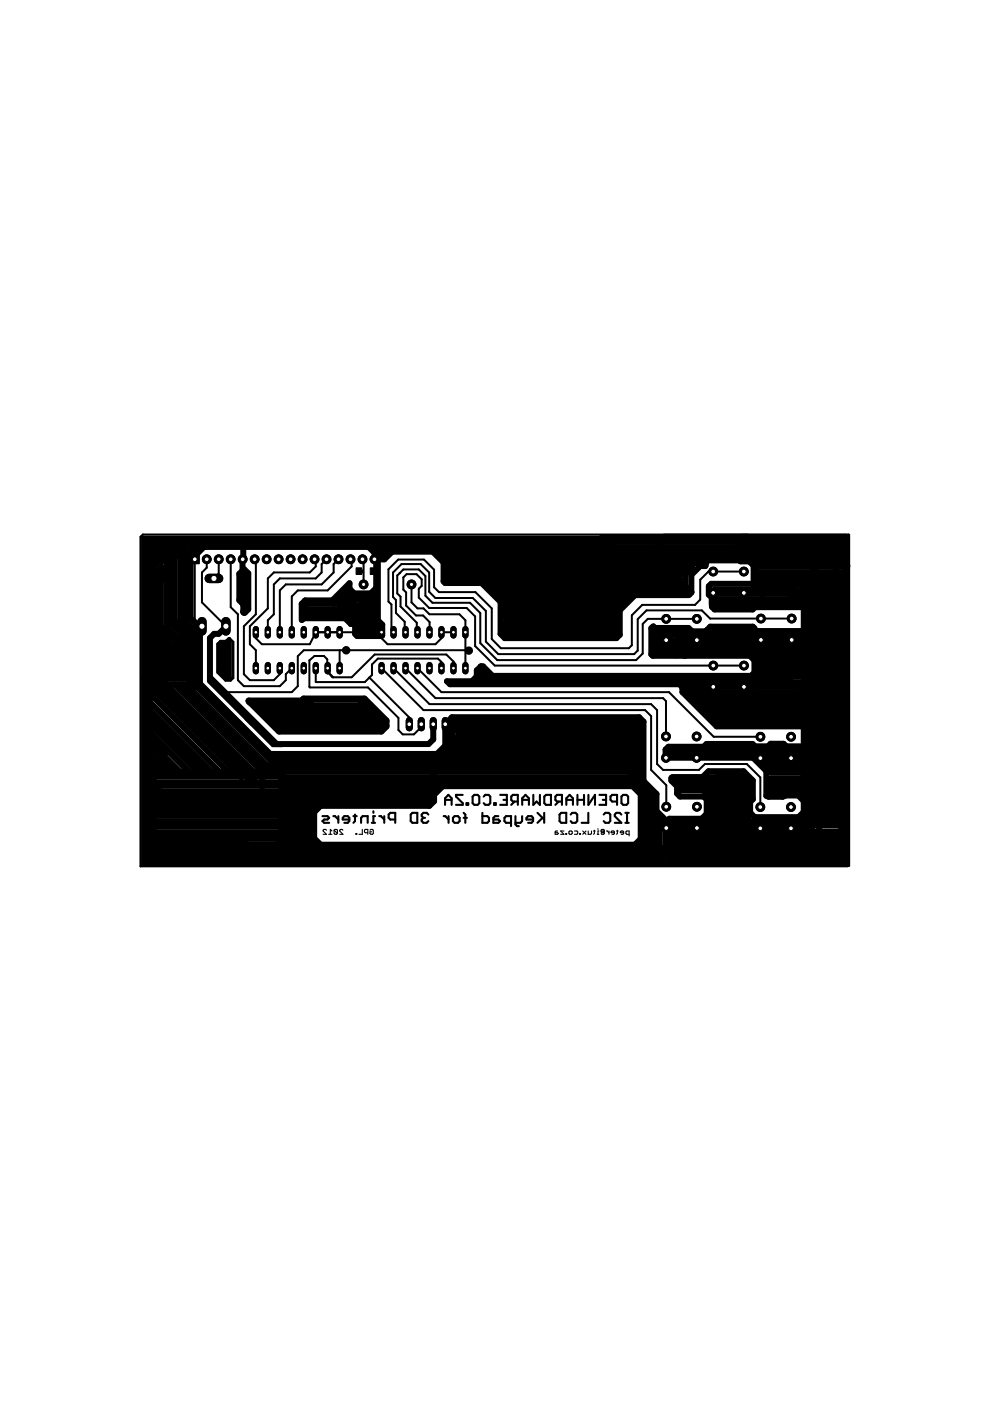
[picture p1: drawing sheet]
<svg xmlns="http://www.w3.org/2000/svg" width="210mm" height="297mm" viewBox="0 0 210 297" stroke-linecap="round" stroke-linejoin="round" font-family="sans-serif">
<g fill="none" stroke="#000" stroke-width=".44">
<path d="M68.4 173h1l.4 .4-.4 .4h-.7l-.3 .3 .3 .4h1.1M70.7 173h.3l.7 .8M71.7 173v1.5M74.1 173.8h-1.4v-.4l.3-.4h.7l.4 .4v.7l-.4 .4h-.7M74.9 173h.7M75.3 172.7v1.4l-.4 .4M76.6 174.5v-1.1l.3-.4h1.1v1.5M78.8 174.5h.7M79.2 172v.3M79.5 173h-.3v1.5M80.4 173h.4l.7 .8M81.5 173v1.5"/>
<path d="M83.8 173.8h-1l-.4-.4v-.7l.4-.4h1v2.2M87.1 172.7l.3-.4h1.1v2.2h-1.1l-.3-.4zM89.8 173.4l-.4 .4v.3l.4 .4h.7l.3-.4M89.8 173.4h.3M90.8 172.7l-.3-.4h-.7l-.4 .4v.3l.4 .4M94.1 173h.3l.7 .8M94.4 169.6h1.4M94.4 170.6v-1.4l.7-.7 .7 .7v1.4M95.1 173v1.5M96 173.4l.4-.4h.7l.4 .4v.7l-.4 .4h-.7l-.4-.4zM98.1 168.5h-1.4v.4l1.4 1.4v.3h-1.4M98.3 172.3l.4 .4v1.8"/>
<path d="M98.3 173.4h.7M98.9 170.3h.4v.3h-.4zM100.6 168.5h.7l.3 .4v1.4l-.3 .3h-.7l-.4-.3v-1.4zM102.3 172.3v2.2h1l.4-.4v-.7l-.4-.4h-1M102.6 168.9l.3-.4h.7l.3 .4v1.4l-.3 .3h-.7l-.3-.3M104.8 170.3h.3v.3h-.3zM105.7 173h-.7l-.4 .4v1.1h1.1l.3-.4-.3-.3h-1.1M106 168.5h1.5v2.1h-1.5M106.7 169.6h.8M108.4 174.5h-1.1l-.3-.4v-.7l.3-.4h1.1v2.2M109.1 169.9l-.7 .7M109.3 173v1.8l.3 .4h.4"/>
<path d="M109.8 169.9h-1.1l-.3-.3v-.7l.3-.4h1.1v2.1M110.7 173v1.1l-.4 .4h-1M110.7 169.6h1.4M110.7 170.6v-1.4l.7-.7 .7 .7v1.4M113 173.8h-1.4v-.4l.4-.4h.7l.3 .4v.7l-.3 .4h-.7M113.1 168.5v2.1l.7-.7 .7 .7v-2.1M114 172.3l1.4 1.5M115 173.4l-1 1.1M115.4 172.3v2.2M115.8 168.5h1v2.1h-1l-.4-.3v-1.4zM118.4 169.9l-.6 .7M119 172.3h1.1v2.2h-1.1l-.4-.4v-1.4z"/>
<path d="M119.1 169.9h-1l-.3-.3v-.7l.3-.4h1v2.1M120.1 169.6h1.4M120.1 170.6v-1.4l.7-.7 .7 .7v1.4M121 172.7l.3-.4h.7l.4 .4v1.4l-.4 .4h-.7l-.3-.4M122.4 169.6h1.4M122.4 168.5v2.1M123.8 168.5v2.1M124.7 172.3v2.2h-1.4M124.8 168.5v2.1l1.4-2.1v2.1M127.1 168.5h1.4v2.1h-1.4M127.8 169.6h.7M128 172.7l.4-.4h.7l.3 .4v1.4l-.3 .4h-.7l-.4-.4"/>
<path d="M130.8 169.9h-1l-.4-.3v-.7l.4-.4h1v2.1M131.7 172.7l-.3-.4h-.7l-.4 .4v.3l1.4 1.5h-1.4M132.1 168.5h.7l.4 .4v1.4l-.4 .3h-.7l-.3-.3v-1.4zM132.6 174.5h.7M132.6 172.3h.7M132.9 172.3v2.2"/>
</g>
<g fill="none" stroke="#000" stroke-width=".23">
<path d="M69.2 176l-.2-.1h-.3l-.2 .1v.2l.7 .7h-.7M69.7 176.9h.7M70.4 176.2l-.4-.3v1M70.8 176v.7l.2 .2h.4l.1-.2M70.8 176l.6-.1 .1 .1v.7M70.8 176l.7 .7M72.7 176l-.2-.1h-.3l-.2 .1 .7 .9h-.7M75.5 176.7h.1v.2h-.1zM76.8 175.9v1h-.7M78 176.6h-.6l-.1-.2v-.4l.1-.1h.6v1M78.4 176l.2-.1h.4l.1 .1v.7l-.1 .2h-.4l-.2-.2v-.3h.4M118.2 176.2h-.3l-.2 .2v.5h.5l.2-.2-.2-.1h-.5"/>
<path d="M119.6 176.2h-.7l.7 .7h-.7M120 176.7h.1v.2h-.1zM120.8 176.2l.5 .2v.3l-.2 .2h-.3l-.2-.2v-.3zM121.8 176.2h.5l.2 .2v.3l-.2 .2h-.5M122.9 176.7h.2v.2h-.2zM123.5 176.2l.7 .7M124.2 176.2l-.7 .7M124.7 176.2v.7h.5l.2-.2v-.5M125.8 176.2h.4M126 176v.7l-.2 .2M126.6 176.9h.4M126.8 175.7v.2"/>
<path d="M127 176.2h-.2v.7M127.6 176.2h.4v.4h-.4zM127.6 176.6l-.2-.6 .2-.1h.4l.1 .1v.7l-.1 .2h-.4l-.2-.2M128.6 176.2l.5 .4M129.1 176.2v.7M130.3 176.6h-.7l.2-.4h.3l.2 .2v.3l-.2 .2h-.3M130.7 176.2h.4M130.9 176v.7l-.2 .2M132.2 176.6h-.7l.2-.4h.4l.1 .2v.3l-.1 .2h-.4M133.4 176.9h-.5l-.2-.2v-.3l.2-.2h.5v1"/>
</g>
<g fill="none" stroke="#000" stroke-width=".42">
<path d="M33.9 116.3l-2.5 2.5M39 116.3l2.3 2.3M41.3 118.6v12.7l1.5 1.5v12.7l10.2 10.1v.5M42.8 116.3l-1.2 1.3v.7l-.3 .3M43.8 118.6v1.8l-1 1v6.3l5.1 5.1M46.4 118.6v3l-1 1M48.9 118.6v10.1l1.5 1.5v14l1.3 1.3h7.6l1.3-1.3v-1.3l1.3-1.2M51.7 116.3l-.2 1v1.3M54 118.6l.3 .2v11.4l-2.6 2.6v10.1l1.3 1.3h5.1l1.2-1.3v-1.2M66.7 118.6l.3 .2v1.3l-1.3 1.3h-7.6l-1.3 1.2v6.4l-3.8 3.8v3.8l1.3 1.3v3.8M69.2 118.6l-1 1v1.8l-1.2 1.2h-7.7l-1.2 1.3v6.3l-1.3 1.3v2.5M71.8 118.6l-1.1 1v1.8l-2.5 2.5h-7.6l-1.3 1.3v8.8"/>
<path d="M74.3 118.6l.2 .2v1.3l-5 5.1h-6.4l-1.2 1.2v7.6M76.9 118.6l.2 .2v5.1M78.4 116.3l1 1.2v15.2l1.5 1.3M34.5 122.8v12.1l.4 .4M34.6 123.2l.6 .5v16.1M46.1 136.5v6.1l1.7 1.7h1.1l.6-.5v-7.7l-.8-.8-.5 .6h-1.5l-.6 .6v5.8l1.8 1.8h.9l.5-.4v-7.8l-.7-.6h-.1l-.5 .5h.7l.2 .1v7.8l-.2 .2h-.8l-1.6-1.6v-5.7l.4-.5 1.9-.1v7.4l-.2 .3h-.3l-1.5-1.5v-5.5l.4-.3h1.3v7.1l-1.4-1.5v-5.3l1.2-.1 .1 6.5-.2 .1-.1-6.5-.1 6-.2 .2v-6l-.1-.1v5.3l-.3 .3v-5.7h-.2l-.1 4.6 .5 .5M48 132.9l-1.4 1.4h-1.2l-.9 .9v9.1l2.5 2.4h14.9l1.2-1.2v-6.4l1.3-1.2h34.3M54.3 134v1.3l1.2 1.3h10.2l1.3-2.6h13.9M72 137.9v3.8M73 138l.3 .3 .4-.2M73.7 137.5l-.6 .1M76.8 121v.1"/>
<path d="M77 121.1l-.1-.1h-.9l.1 .4h.9M78.9 121.1h.5M79.4 121.1h.1M80.9 134v1.3l1.3 1.3h10.1l1.3-1.3v-1.3h2.5M84.7 121.5l.8-.8h3.3l1.4 1.4v4.2l1.5 1.5h8l2.1 2.2v6.4l3.6 3.6h29.5l1.4-1.4v-6.3l1.1-1.1h10.3l-.3-.3M84.7 121.5h.1M84.7 121.5l-.5 .5v3.8l.7 .7v2.1l3.5 3.4v1.9l.1 .1M87.2 123.9v3.8l1.3 1.3h1.3l1.3 1.2h6.3l1.3 1.3v10.2M91.2 133.9l-.1-2-1.4-1.4h-1.5l-2.1-2.1v-2.8l-.6-.6v-2.6l.7-.7h2.1l1.1 1.1v1.4l-.6 .6v1.9l2.2 2.2h8l1.7 1.8v6.3l4.2 4.1h52.8M98.9 137.8l.4-.2h.3l.1 .5a.45 .45 0 0 1-.7-.1l.1-.1M99.1 137.9h.1M99.4 137.8h.1"/>
<path d="M99.4 137.8l-.3 .1M151.2 125.7h20.4l.7 .7v49.5h-30.7M157.1 121.4l-.2-.2h-6.7l-1.7 1.7v4.2l-1.1 1.1h-11.2l-2.2 2.3v6.3l-.7 .6h-27.1l-1.9-1.9v-6.5l-3.5-3.5h-7.7l-1.1-1v-3.7l-2.1-2.2h-5.5l-2 2.1v6.9l.6 .6v5.4l.4 .4M167.9 131.1h-17.3l-1.8-1.7h-11.7l-1.9 1.9v6.6l-.7 .8h-28.9l-2.6-2.7v-6.5l-2.8-2.7h-7.9l-1.3-1.3v-4.1l-1.8-1.8h-4.1l-1.8 1.8v5.2l.6 .6v2.8l1.9 1.8v2.1l.2 .1M167.9 135.7h-.1M172.3 135.3l-.4 .4h-30.7M31.9 154.7l8.4 8.4M32 156.6l3.3 3.4h.2M32.2 159.9h.2l3.5 3.5M39.7 144.6l17.3 17.3h35.6l3.2-3.2v-5.9l.4-.4M42.4 144.5l16 15.9M44.8 143.5h.2l13.9 13.9"/>
<path d="M45.1 143.8v.2l13.7 13.8M47.2 146.7l6.4 6.4M52.1 152.4l5.7 5.8h2l.1-.1M67 141.7v2.9h10.4l.9-.9M69.5 141.7v.8l1 1.1h4.1l4.8-4.8h15.2l1.6 1.5-.1 1.4M70.7 143.6l-1.3-1.3v-2.5l-.7-.7h-2l-1.1 .9v5.6l.1 .2h12.3l6.5 6.4v2.6l.9 .9h2.4l1.5-1.6v-.6M78.3 143.7l8.5 8.4v1.5M80.9 141.7l8.9 8.9h47l1.2 1.2v11.4l3.3 3.3v4.5M83.4 141.7l7.7 7.6h46.9l1.3 1.3v11.4l1.3 1.2h7.6l1.3-1.2h8.8l2.9 2.8v6.3M86 141.7l6.3 6.3h48.3l.6 .7v7.4M88.5 141.7l5.1 5h48.2l9.5 9.5h9.9M93.6 141.7v-1.3l-.7-.8h-12.8l-1.2 1.3v2.2l-.6 .6"/>
<path d="M97.5 153.7l-.7 .7v5.3l-4.7 4.6h-.8M172.3 145.5l-.1 .1h-21M33.1 173.7h25.7l.4 .3M141.2 160.7h31.1M141.3 175.6l.3 .3M141.6 175.9v5.3l-1 1.1h-109.2v-66h95.2l2.6-2.6h-99.1v69.9h149.9l-.1-70.3h-149.6l-.5 .5v69.9h149.9M138 182.3v1.3"/>
<circle cx="73.4" cy="137.8" r=".57"/>
<circle cx="73.4" cy="137.9" r=".68"/>
<circle cx="99.4" cy="138" r=".49"/>
<circle cx="99.4" cy="137.9" r=".68"/>
<circle cx="99.4" cy="137.9" r=".11"/>
</g>
<g fill="none" stroke="#000" stroke-width="1.3">
<path d="M31.6 117.8v.1M31.6 117.8l.6-.6h6l.4-.4-.5-.4h-5.5l-.1 .2v1l-1.7 1.7M33 115.1l-.4 .4h-1.1M33.9 115l-2.1 2.1h-1M38.1 115.7l2.8 2.7h.7v-1.7l.8-.9M39.4 116.8v15l1.8 1.7v11l.6 .6h-10.6l-.3-.2 1.1-1h7.9l.3 .4v-10.8l-2-2v-14l-.4-.3v.2l-.8 .9v13.3l2.5 2.5v8.6l-.3 .4-7.8 .1v-23.3l1.8-1.8h2.7l.4 .4v13.7l2.5 2.5v7.1l-.6 .6h-5.4l-.5-.5v-21.5l1.5-1.4h1.3l.2 .2v13.7l2.7 2.7v5.7l-4.6-.1v-20.2l.8-.8v2.5l-.2 .2v16.6l.9 .9h2.3l.3-.3v-3.9l-3-3v7l-.3 .3h.7l.9-1v-4.3l-.2-.2v.9l1.2 1.2v2.7M40.3 117.4v1.5l.1 .1v12.1l1.8 1.8v12l10.5 10.6M40.8 116.2l-.1 .8M43.9 115.5h-.2l-2.2 2.2h-9.8l-.1 .1M51.4 118.7v2.3l-.7 .7v5.6l1 .9-.1 1.6M51.5 115.9l.1 2.6M78.1 115.9l1.4 1.4v1.3"/>
<path d="M80.1 118.4v14.6l.8 .8M81 115.8l-1.5 1.6M82.5 116.5l-1.4 1.5h-.8M83.7 116.3h-2l-1.5 1.6M89.3 115.1h.6l4.1 4.2v4l.4 .3h7.7l4 4v6.8l.9 .9h23.7l.7-.7v-5.2l3.2-3.2h11.4l.6-.6h-12.5l-3.4 3.3v5l-.5 .5h-23l-.7-.6 .1-.5 23.3 .1v-.5l.2-.2h-22.9l-.8-.7h23.1l1.1-1.1h-23.3l-.8-.7h23.7l.4-.4h-22.9l-1.2-1.3h23.7l3.4-3.4h3.8l.4-.4-5.1 .1-2.7 2.7h-23.2l-.3-.1-.8-.8h25.6v-.5h-25.8l-1.3-1.4h27.9v.5l.1 .1h-27.6l-1.3-1.3h35.2l.7-.8h-44.4l-.5-.5 .1-.3h43.5l.6-.6h-.5l-.2-.2h-42.1l-.7-.7v.5l-.2 .2v-2.6l-2.3-2.4h30.2l.2 .3h-28.2l-.6 .6h36.9l1.4 1.3h-38.1l-.3-.2 .5-.2h41.6h2.1l.4-.4h-6.2l-.2-.2v1.1l-.2 .2h5.9l.1 .1v.6l-.1 .2h-42.5l-.2-.2v.8h42.3M93.3 116.6l-.3 .4h-9.9l-1.6 1.6h-1.9M111.2 115.4h3.5l1.6 1.6 39.7-.1M117.3 115.5h8.5l.4 .4M126.4 116h31.5l.4 .4M126.5 115.9h.1M126.8 114.9h29.3l.3 .2M127.2 115.9l1.6-1.5h-98l-.1 68.4 .2 .2h106.7"/>
<path d="M127.6 115l-93.3 .1-1.1 1.1h-1.7M129.2 114.2v1.7h-95.7l-2.4 2.4v.3M138.5 117.3v7.7l.9 1M139.9 117.2l.3 .3h16.6M140.3 117.1v6.7l.2 .3M141.2 118.5h-.5l-.4 .4M141.5 118.2l.2 .2h7.3M146.6 119.5l-.6 .6h-5.9M148.5 118.6l-.7 .7h-6.8M156.8 116.4l.6 .5h21.6M157 118.6h-7.6l-.6 .6h-1.3l-.8 .8v.3l-1.3 1.3v2.7l.4 .5M157.2 113.8l-.5 .5v4.4l.3 .3h1.9l.9 .9v5.7"/>
<path d="M157.2 118.5l1 .2 1.3 .6M158.1 117.3h19.7l.7 .7M158.2 115.5l.3 .3h20.2v-.9l-21.1-.2 .1 3.4h1.6l.2 .2M158.3 116.1h19.9l.9 1M158.5 118.7l-8.6 .1-.3 1.2h-1.1l-1.9 1.9v3.7l-.4 .4h-6.6M159 113.9h-31.3l-.4 .4M159.5 118.3h18.9M159.5 118.3l.8 .8v6.3M179 119.2l-.3 .3h-18.6M47.8 133l-1.4 1.4h-1l-.9 .9v9l9 9M51.6 120.5l1 1.1v7.6l-.7 .7-.3-.1-.2-2.8M52.2 127.6l-.8-.8v-4.2l.4-.4v-1.4l.7 .7v7.2l-.9 .9"/>
<path d="M73.5 125.5l1.6 1.7h1.3l.4 .3-.1 3.9h-1.7l-1-1.1h-9.3l-.7 .7v.4l.4-.3h8.8l1.2 1.2h4.6M73.5 125.5h.1M73.5 125.5l-2.6 2.5h-6l-.3 .4v.6l.2 .2h9.1l1.2 1.3h.4l.2 .2 .1-2.3h-.6l-1.5-1.5h-.3l-1.5 1.5h1.2l.3-.4h.7l1.1 1.1-.4 .3M74.7 125.6l-1 .1M75.1 125.8h4.5M75.1 126.4h3.7l.6 .7M75.3 131v3.4l.4 .5h5.2l.1-.2v-2.3l-.7-.7M75.4 131.9h1.1l.4 .4M75.6 126.5h.8l.6-.5 .7 .7v5.1l-.5 .5M78.8 131.9l-.5-.5v-4.2l1 .9v5.1M79 132.3h.1M79 132.3v.9l1.6 1.6"/>
<path d="M79 133.1h-3.3l-.1 .2v.4h3.4M79.3 125.2l-.8 .8h-1.9M79.3 127.4l.1 5M79.8 125.9l-4.6 .1-1.1-1.2v-1.1l-3.6 3.6h-5.8l-.7 .7v3.4M79.9 124.8h-.2l-1.3 1.2M80.2 134.5h.1M138.5 132.8l-.4 .4v5.5l.3 .3h20.6l1 1v2.6l-.5 .5v2.6M138.6 133.4v4.6l.1 .2h4.2l.2-.2M138.9 133.1h7.1l.7 .7M139 136.2l2.4 .2M139.2 137.2l2.9 .1M139.3 125.5v-10.1l1.6-1.6 38.6 .1v69.1h-39.4"/>
<path d="M139.3 134.4h3.2M139.5 133.6h3.2l.5 .4M140.5 124.1h4M140.5 122h3.8M140.8 123.1l3.8 .1M141.2 135.8l-.1 .1M141.3 135.2l-2.7 .1M141.8 136.3l.3 .3M142 137.3h29.5l.2 .2M142.4 136.4h27.7M143.2 138.4h29.8M143.3 137.9l.1 1.1"/>
<path d="M143.4 134.7l6.7 .1M145.5 124.9h-4.3l-.2-.2h-.6l-.4 .3h-.8l-.2 .5 .3 .3M146 120.9h-4.8M148.1 138.7h-2.5l-.3 .3M150.7 134.9l8.2 .1M150.9 125.9v2.8l.6 .5h8.1l.5-.5h10.2M151.1 125.7l.2 .2h16l3.1 3v52.6M151.1 134.1h7.9l.7 .6v.7M151.4 125h9.1l1.2 1.1M158.3 133.8h13.8l.6 .6M159 134.3l-.5-.4h-15.2l-1.5 1.4v.3M159.8 125.6h.1"/>
<path d="M159.9 134.9h9.1l1.3 1.3M160.1 139.3v5.3l.2 .3M160.3 135.4l-.3-.4v-1.8l-.4-.3h-9l-.7 .7v1.7l-.4 .4h-1.1M160.8 122.3h17.5l.4 .3M160.8 121.3l18 .1M161 139.3v5.2l.4 .4M161.2 124.9l7.3-.1-.3-.3h-.5l2.5 2.6v.2M161.2 134.4h11.9M161.3 123.8h-10.5l-.5 .5v1.8l.6 .6v1.4M161.4 122.4l-.3 .3v1.9M161.8 138.6v5.4l.8 .8M162 123.9h8.9l.3 .3"/>
<path d="M162.4 139.1h8.2l.9 .8M169.9 122.4v5.5l.6 .5M170.5 124.8l-.3 .3h-1.8M171 121.9v52.7l1.2 1.2M172.3 122.9l.2 .2v51.1l1.1 1.2M172.5 122.8l-11.4 .1M172.7 127.6l-.6-.6h-20.4l-.4 .4v.4l.4 .4h17.4M173 120.3l-1.1 1.2v53.6M173.2 135.6l-32 .1M173.5 122.6v52.4l.3 .3M174.6 122.9v50.1l1.1 1.1M174.8 122v50.1l.8 .8v-50.3l.2-.2"/>
<path d="M176.7 122.1l-.5 .5v51.8M177.1 120.9l1.3 1.3v52M177.2 122.5v51.8l.9 .9M178 121.5v52.1l-.8 .8M179.7 120l-.2 .2h-19.3M30.5 144.1l20.7 20.7M31.8 150.6l13 13v.7M31.9 149l15.2 15.1h.4M32 155.6l8.1 8.1h1.2M32 152.4l11.8 11.7h.2M32 153.7l10 10v.2M32 157.5l6.4 6.3h.6"/>
<path d="M32.2 144.6l20.4 20.3M32.4 147.2v.5l16 15.9M32.6 145.1l-.8 .8v36l.2-.2h108.6l.5-.6v-7.2l-1.9-2v-3.6l-2.8-2.7v-12.6l-.9-.9h-39.7l-.8 .8 .4 .5-.1 5.2-2.8 2.9h-34.8l-15.8-15.8h-.4M32.7 143.9l21.3 21.4M32.7 159.3l3.9 3.9v1.1M34 143.8l19.8 19.8v.7M37 145.1l18.6 18.6v3.2M40.2 143l17.4 17.4h34.5l2.3-2.3v-4.6M44.7 144.4l13.3 13.4h32.9l1-1v-3.3M101.3 144.3h44.6l.3 .4M101.9 141.3h.5l2 1.9M101.9 142.6h.6l1.7 1.7"/>
<path d="M102 143.3l.3 .3v.2M142.1 159.8h27.3l.4 .3M144.7 146v.7l7.3 7.3 18.8 .1M145.7 145.5h10.2M145.9 146.7h23.8l1 1.1M146.5 147.4h25.2M147 144.6h14.5l.8 .8M147.1 148.2h25M147.8 148.9h22.9M148.3 149.7l22.3 .1M149.9 158.6h10M151.6 152.4l19.4 .1"/>
<path d="M152.3 153.4h20.4M152.5 145.5l-.9 .9h-6.8M161 144.2l-.9-.9h-56.2l-1.9-2-.9 .8v1.3l-1 1h-5.3l.6 .7h48.7l1.9 1.9h.5M162.1 143.5h9.4l.4 .3M162.1 140.9h7.4l.2 .2M162.1 142.5h9l.8 .8M162.5 141.6h8.6l1.3 1.3M163.7 158.7l-.1 .1M166.2 158.9l-.1-.2-2.6 .1 .2 .2h.9M167.8 143.6l-21-.1-2.1 2.1v.3M171.4 144.4l-.4 .4h-8.5M171.4 159.3l-29.3 .1"/>
<path d="M171.8 140l-9 .1M171.9 158.2h-5.2l-.6-.5h-2.7l-.6 .5h-2.7l-.5-.5h-9.8l-.6 .6h-7.5l-.6 .6v1.6M172.8 150l-.5 .4h-23M173.1 151l-.2 .2h-22.8M173.2 151.4l-.4 .4h-21.8M173.4 145.5l-22.4 .1M31.5 163.6h103.8l.5 .5M31.6 160l3.4 3.4h.7M31.6 179.6h108.3l.9 .8M32.1 176.3l.2 .2h28M32.2 174l.3 .3h27.8M32.3 178.7h19.7l.8 .7"/>
<path d="M32.3 173h28.1l.6 .5M32.4 169.8h26.3M32.4 161.3l2.6 2.5v.3M32.6 164.4v15.3l.3-.3h22.6M32.7 177.2l25.9 .2M32.7 162.4l.5 .5v.6M32.8 164.7h27.4l1.3 1.2M32.8 168h26.8l.8 .8M33.1 170.5h27.9l.5 .4M33.2 168.7l.3 .3h25.4M34.1 167.7l25.6 .1M52.6 164.9v.1"/>
<path d="M59.1 177.9h-27l-.2 .2M59.3 165.9h-26.7l-.3 .3M59.7 166.2l-26.4 .1M59.8 166.6h-26.1l-.4 .4M59.9 165.3h75.7l.2-.5h-75.9l-.3 .3v13.1l-1 1h.4l1-1 .3 .1v-11.8l.2-.2h31.9l.1 .2h-1.1l-.8 .7v2l-.6 .6h-22.1l-2.2 2.2v5.7l.7 .7M60.5 171.6l-28.1 .1M60.7 175.2l-28.4 .1M61.3 167.7v12.8l.8 .8M62.4 168v10.1l.6 .5M63.2 167.6v9.7l1.1 1.2M64.5 167.4l-.2 .2v11.1M65.1 167.7v5.8l.2 .2"/>
<path d="M67 167.4v.2l-1.6 1.6M67.7 178.8l-1.1-1.1v-5.5l1.4-1.3h23l1-1v-1.4l1.9-1.8h40.2l1.7 1.7v9.5l-1.2 1.2h-85.7M89.4 169.1l-.2 .2h-21.8l-2 2v8.1M90.3 168.4h-22.8l-2.9 3M90.4 167.4h-29.4l-.3 .3M133.1 165.2l1.8 1.7h2.3M135.4 165.9l.8 .9v1.5M135.5 165.9l1.2 1.3v.8M135.7 162.5l-1.9 1.9h-.2M135.8 165.6h-42.2l-2.3 2.3v1.9l-.5 .4M136.5 168.7v8.8l.1 .1M136.6 166.7l.6 .6v13.4"/>
<path d="M137.1 177.4l-1.5 1.4v1.2M137.8 167.9l.5 .5v11.2M138.6 170.7l.4 .5v8.8M139.5 174.1l.4 .3v5.9M140.4 174.3l-.7-.9-3.5 3.6v2.9M141.1 175.6h31M142 176.4v5.5l-.9 1h-3.7M142.3 177.4h29.4l.5 .5M142.4 178.3h29.5l.2 .2M142.4 164.8h6.5l1.3-1.3h7.4l2 2v4l-.6 .5v2.3l1 .9h9.3l1.2-1.1M142.5 164.8l-.2 .2v.5l1.3 1.2v1.6l.6 .6h5l.6 .6v3l-1 1.1h-6.9l-.3 .3v1.8M142.6 174.6l.3 .3h14.1"/>
<path d="M142.6 179.9l29.5 .1M142.7 176.6h29.4M144 166.6h12.1M149.4 168.6h1.9M150.6 167.2v5.8l-1.7 1.6h-6M151.5 169.5v4.1l-.8 .8M151.6 168.7h6.8M151.8 173.2h5M152.1 164.6l-.1 .2h-9.3M152.3 164.7l5.6 .1M152.7 170.3h3.7M156.4 170.3h.1"/>
<path d="M156.8 167.2l-.4 .4h-12.2M156.9 173.9l-5.8 .1M156.9 173.1l-.1 .1M156.9 172.4l-.2 .2h-4.6M156.9 169.4l-.5 .4h-4.4M157 171l-4.7 .1M157.1 165.4v9.9l-.2 .2M157.4 171.3l-.6 .6h-4.5M157.8 166.2l.1 8.6M158.4 168.7h.1M158.7 166.1v8.3l.2 .1M158.8 165.7l-.1 .1h-15.3"/>
<path d="M159.4 160.2v.2l3.1 3.1v5.2l.5 .2h2.9l.7-.2h2.6l1.1 1.1M161.5 161.8h8.9l.6 .5M162.6 162.7h7.6l.2 .2M163 167.3h13.2l.2 .3M163.2 168.3l7.4 .1M163.2 163.7h6.7l.5 .5M163.4 165h8.3l.2 .2M163.4 165.6l7.9 .1M170 166.2l-.1 .2h-7.2M170.3 174.2l-11 .1M170.8 174.1h8.1l.3 .3M170.9 174.9l-.4-.3h-12.3l-1.6 1.6h-6.3"/>
<path d="M171.4 175h7.3l.3 .3M171.8 176.3h6.8l.3 .4M172.3 160.6l-31.1 .1M172.6 179.1l-.2 .2h-30M172.9 178.5h5.9M178.2 176.8l-.6 .6h-5.5M178.8 180l-.4 .4h-6.5M178.9 177.6l-7.1 .1M179 179.4l-7.4 .1M141.1 180.4h-109.6l-.9 .9M142.4 181.7l30.4 .1M142.5 182.5l2.5 .1"/>
<path d="M142.7 180.7h29.1l.2 .2M172.8 181.3h5.9l.2 .2M178.5 182l-.4 .5h-34"/>
</g>
<g fill="none" stroke="#000" stroke-width="1.4">
<path d="M38.5 145.2v.6l17.2 17.2h78.3l1.7-1.7v-7.4l-.3-.3h-39.4l.1-.5 39.2-.1v8.1l-1.3 1.3h-77.7l-16.6-16.6M52.9 148.7h.1M53 148.9h10.7l.7-.7h12.9l4.6 4.6v1.2l-1.1 1h-21.6l-6.4-6.4h12.5l.5 .5M76.6 149.2l-.4 .4h-21.4M76.7 149.4l3.9 3.7v.7l-.2 .2h-21.3l-3.3-3.4h21l.1 .1M76.9 150.7v.1M76.9 150.7l2.2 2.3h-19.6l-1.5-1.5h19l.6 .6h-.6l-.2 .2h-16.5l-.3-.4M96.1 156.5h37.5l.8 .9M96.4 158.8l.2 .2h37.6M96.5 158.1h37.2l.4 .4M96.8 154.3l-1 .9v4.4M97 154.7h37.2l.3 .3-.1 4.4-.4 .4"/>
<path d="M134 157.3h-37.8l-.5 .5M134.1 155.4h-36.3l-.5 .5M134.7 159.8l-77.6 .1M59.2 172.1l-.1 .2h-26.4M91.4 160.5h41.6l1 1.1-45.2 .1M135.2 160.8h-46.5l-1.3 1.2"/>
</g>
<path d="M40.4 117.6h1.8v1.9h-1.8z" fill="#000" stroke="#000" stroke-width=".21"/>
<circle cx="41.3" cy="118.6" r=".51" fill="#fff" stroke="#000" stroke-width=".21"/>
<circle cx="43.8" cy="118.6" r=".93" fill="#000" stroke="#000" stroke-width=".21"/>
<circle cx="43.8" cy="118.6" r=".51" fill="#fff" stroke="#000" stroke-width=".21"/>
<circle cx="46.4" cy="118.6" r=".93" fill="#000" stroke="#000" stroke-width=".21"/>
<circle cx="46.4" cy="118.6" r=".51" fill="#fff" stroke="#000" stroke-width=".21"/>
<circle cx="48.9" cy="118.6" r=".93" fill="#000" stroke="#000" stroke-width=".21"/>
<circle cx="48.9" cy="118.6" r=".51" fill="#fff" stroke="#000" stroke-width=".21"/>
<circle cx="51.5" cy="118.6" r=".93" fill="#000" stroke="#000" stroke-width=".21"/>
<circle cx="51.5" cy="118.6" r=".51" fill="#fff" stroke="#000" stroke-width=".21"/>
<circle cx="54" cy="118.6" r=".93" fill="#000" stroke="#000" stroke-width=".21"/>
<circle cx="54" cy="118.6" r=".51" fill="#fff" stroke="#000" stroke-width=".21"/>
<circle cx="56.5" cy="118.6" r=".93" fill="#000" stroke="#000" stroke-width=".21"/>
<circle cx="56.5" cy="118.6" r=".51" fill="#fff" stroke="#000" stroke-width=".21"/>
<circle cx="59.1" cy="118.6" r=".93" fill="#000" stroke="#000" stroke-width=".21"/>
<circle cx="59.1" cy="118.6" r=".51" fill="#fff" stroke="#000" stroke-width=".21"/>
<circle cx="61.6" cy="118.6" r=".93" fill="#000" stroke="#000" stroke-width=".21"/>
<circle cx="61.6" cy="118.6" r=".51" fill="#fff" stroke="#000" stroke-width=".21"/>
<circle cx="64.2" cy="118.6" r=".93" fill="#000" stroke="#000" stroke-width=".21"/>
<circle cx="64.2" cy="118.6" r=".51" fill="#fff" stroke="#000" stroke-width=".21"/>
<circle cx="66.7" cy="118.6" r=".93" fill="#000" stroke="#000" stroke-width=".21"/>
<circle cx="66.7" cy="118.6" r=".51" fill="#fff" stroke="#000" stroke-width=".21"/>
<circle cx="69.2" cy="118.6" r=".93" fill="#000" stroke="#000" stroke-width=".21"/>
<circle cx="69.2" cy="118.6" r=".51" fill="#fff" stroke="#000" stroke-width=".21"/>
<circle cx="71.8" cy="118.6" r=".93" fill="#000" stroke="#000" stroke-width=".21"/>
<circle cx="71.8" cy="118.6" r=".51" fill="#fff" stroke="#000" stroke-width=".21"/>
<circle cx="74.3" cy="118.6" r=".93" fill="#000" stroke="#000" stroke-width=".21"/>
<circle cx="74.3" cy="118.6" r=".51" fill="#fff" stroke="#000" stroke-width=".21"/>
<circle cx="76.9" cy="118.6" r=".93" fill="#000" stroke="#000" stroke-width=".21"/>
<circle cx="76.9" cy="118.6" r=".51" fill="#fff" stroke="#000" stroke-width=".21"/>
<circle cx="79.4" cy="118.6" r=".93" fill="#000" stroke="#000" stroke-width=".21"/>
<circle cx="79.4" cy="118.6" r=".51" fill="#fff" stroke="#000" stroke-width=".21"/>
<path d="M72 133.4v1.3" fill="none" stroke="#000" stroke-width="1.3"/>
<circle cx="72" cy="134" r=".4" fill="#fff" stroke="#000" stroke-width=".21"/>
<path d="M69.5 133.4v1.3" fill="none" stroke="#000" stroke-width="1.3"/>
<circle cx="69.5" cy="134" r=".4" fill="#fff" stroke="#000" stroke-width=".21"/>
<path d="M67 133.4v1.3" fill="none" stroke="#000" stroke-width="1.3"/>
<circle cx="67" cy="134" r=".4" fill="#fff" stroke="#000" stroke-width=".21"/>
<path d="M64.4 133.4v1.3" fill="none" stroke="#000" stroke-width="1.3"/>
<circle cx="64.4" cy="134" r=".4" fill="#fff" stroke="#000" stroke-width=".21"/>
<path d="M61.9 133.4v1.3" fill="none" stroke="#000" stroke-width="1.3"/>
<circle cx="61.9" cy="134" r=".4" fill="#fff" stroke="#000" stroke-width=".21"/>
<path d="M59.3 133.4v1.3" fill="none" stroke="#000" stroke-width="1.3"/>
<circle cx="59.3" cy="134" r=".4" fill="#fff" stroke="#000" stroke-width=".21"/>
<path d="M56.8 133.4v1.3" fill="none" stroke="#000" stroke-width="1.3"/>
<circle cx="56.8" cy="134" r=".4" fill="#fff" stroke="#000" stroke-width=".21"/>
<path d="M54.3 133.4v1.3" fill="none" stroke="#000" stroke-width="1.3"/>
<circle cx="54.3" cy="134" r=".4" fill="#fff" stroke="#000" stroke-width=".21"/>
<path d="M54.3 141v1.3" fill="none" stroke="#000" stroke-width="1.3"/>
<circle cx="54.3" cy="141.7" r=".4" fill="#fff" stroke="#000" stroke-width=".21"/>
<path d="M56.8 141v1.3" fill="none" stroke="#000" stroke-width="1.3"/>
<circle cx="56.8" cy="141.7" r=".4" fill="#fff" stroke="#000" stroke-width=".21"/>
<path d="M59.3 141v1.3" fill="none" stroke="#000" stroke-width="1.3"/>
<circle cx="59.3" cy="141.7" r=".4" fill="#fff" stroke="#000" stroke-width=".21"/>
<path d="M61.9 141v1.3" fill="none" stroke="#000" stroke-width="1.3"/>
<circle cx="61.9" cy="141.7" r=".4" fill="#fff" stroke="#000" stroke-width=".21"/>
<path d="M64.4 141v1.3" fill="none" stroke="#000" stroke-width="1.3"/>
<circle cx="64.4" cy="141.7" r=".4" fill="#fff" stroke="#000" stroke-width=".21"/>
<path d="M67 141v1.3" fill="none" stroke="#000" stroke-width="1.3"/>
<circle cx="67" cy="141.7" r=".4" fill="#fff" stroke="#000" stroke-width=".21"/>
<path d="M69.5 141v1.3" fill="none" stroke="#000" stroke-width="1.3"/>
<circle cx="69.5" cy="141.7" r=".4" fill="#fff" stroke="#000" stroke-width=".21"/>
<path d="M72 141v1.3" fill="none" stroke="#000" stroke-width="1.3"/>
<circle cx="72" cy="141.7" r=".4" fill="#fff" stroke="#000" stroke-width=".21"/>
<path d="M44.4 122.6h2" fill="none" stroke="#000" stroke-width="2"/>
<circle cx="45.4" cy="122.6" r=".66" fill="#fff" stroke="#000" stroke-width=".21"/>
<path d="M42.8 131.8v2" fill="none" stroke="#000" stroke-width="2"/>
<circle cx="42.8" cy="132.8" r=".66" fill="#fff" stroke="#000" stroke-width=".21"/>
<path d="M47.9 131.8v2" fill="none" stroke="#000" stroke-width="2"/>
<circle cx="47.9" cy="132.8" r=".66" fill="#fff" stroke="#000" stroke-width=".21"/>
<circle cx="87.2" cy="123.9" r=".93" fill="#000" stroke="#000" stroke-width=".21"/>
<circle cx="87.2" cy="123.9" r=".44" fill="#fff" stroke="#000" stroke-width=".21"/>
<circle cx="77.1" cy="123.9" r=".93" fill="#000" stroke="#000" stroke-width=".21"/>
<circle cx="77.1" cy="123.9" r=".44" fill="#fff" stroke="#000" stroke-width=".21"/>
<path d="M98.7 133.4v1.3" fill="none" stroke="#000" stroke-width="1.3"/>
<circle cx="98.7" cy="134" r=".4" fill="#fff" stroke="#000" stroke-width=".21"/>
<path d="M96.1 133.4v1.3" fill="none" stroke="#000" stroke-width="1.3"/>
<circle cx="96.1" cy="134" r=".4" fill="#fff" stroke="#000" stroke-width=".21"/>
<path d="M93.6 133.4v1.3" fill="none" stroke="#000" stroke-width="1.3"/>
<circle cx="93.6" cy="134" r=".4" fill="#fff" stroke="#000" stroke-width=".21"/>
<path d="M91.1 133.4v1.3" fill="none" stroke="#000" stroke-width="1.3"/>
<circle cx="91.1" cy="134" r=".4" fill="#fff" stroke="#000" stroke-width=".21"/>
<path d="M88.5 133.4v1.3" fill="none" stroke="#000" stroke-width="1.3"/>
<circle cx="88.5" cy="134" r=".4" fill="#fff" stroke="#000" stroke-width=".21"/>
<path d="M86 133.4v1.3" fill="none" stroke="#000" stroke-width="1.3"/>
<circle cx="86" cy="134" r=".4" fill="#fff" stroke="#000" stroke-width=".21"/>
<path d="M83.4 133.4v1.3" fill="none" stroke="#000" stroke-width="1.3"/>
<circle cx="83.4" cy="134" r=".4" fill="#fff" stroke="#000" stroke-width=".21"/>
<path d="M80.9 133.4v1.3" fill="none" stroke="#000" stroke-width="1.3"/>
<circle cx="80.9" cy="134" r=".4" fill="#fff" stroke="#000" stroke-width=".21"/>
<path d="M80.9 141v1.3" fill="none" stroke="#000" stroke-width="1.3"/>
<circle cx="80.9" cy="141.7" r=".4" fill="#fff" stroke="#000" stroke-width=".21"/>
<path d="M83.4 141v1.3" fill="none" stroke="#000" stroke-width="1.3"/>
<circle cx="83.4" cy="141.7" r=".4" fill="#fff" stroke="#000" stroke-width=".21"/>
<path d="M86 141v1.3" fill="none" stroke="#000" stroke-width="1.3"/>
<circle cx="86" cy="141.7" r=".4" fill="#fff" stroke="#000" stroke-width=".21"/>
<path d="M88.5 141v1.3" fill="none" stroke="#000" stroke-width="1.3"/>
<circle cx="88.5" cy="141.7" r=".4" fill="#fff" stroke="#000" stroke-width=".21"/>
<path d="M91.1 141v1.3" fill="none" stroke="#000" stroke-width="1.3"/>
<circle cx="91.1" cy="141.7" r=".4" fill="#fff" stroke="#000" stroke-width=".21"/>
<path d="M93.6 141v1.3" fill="none" stroke="#000" stroke-width="1.3"/>
<circle cx="93.6" cy="141.7" r=".4" fill="#fff" stroke="#000" stroke-width=".21"/>
<path d="M96.1 141v1.3" fill="none" stroke="#000" stroke-width="1.3"/>
<circle cx="96.1" cy="141.7" r=".4" fill="#fff" stroke="#000" stroke-width=".21"/>
<path d="M98.7 141v1.3" fill="none" stroke="#000" stroke-width="1.3"/>
<circle cx="98.7" cy="141.7" r=".4" fill="#fff" stroke="#000" stroke-width=".21"/>
<circle cx="161.2" cy="171.1" r=".93" fill="#000" stroke="#000" stroke-width=".21"/>
<circle cx="161.2" cy="171.1" r=".51" fill="#fff" stroke="#000" stroke-width=".21"/>
<circle cx="167.7" cy="171.1" r=".93" fill="#000" stroke="#000" stroke-width=".21"/>
<circle cx="167.7" cy="171.1" r=".51" fill="#fff" stroke="#000" stroke-width=".21"/>
<circle cx="161.2" cy="175.6" r=".93" fill="#000" stroke="#000" stroke-width=".21"/>
<circle cx="161.2" cy="175.6" r=".51" fill="#fff" stroke="#000" stroke-width=".21"/>
<circle cx="167.7" cy="175.6" r=".93" fill="#000" stroke="#000" stroke-width=".21"/>
<circle cx="167.7" cy="175.6" r=".51" fill="#fff" stroke="#000" stroke-width=".21"/>
<circle cx="161.3" cy="131.1" r=".93" fill="#000" stroke="#000" stroke-width=".21"/>
<circle cx="161.3" cy="131.1" r=".51" fill="#fff" stroke="#000" stroke-width=".21"/>
<circle cx="167.9" cy="131.1" r=".93" fill="#000" stroke="#000" stroke-width=".21"/>
<circle cx="167.9" cy="131.1" r=".51" fill="#fff" stroke="#000" stroke-width=".21"/>
<circle cx="161.3" cy="135.7" r=".93" fill="#000" stroke="#000" stroke-width=".21"/>
<circle cx="161.3" cy="135.7" r=".51" fill="#fff" stroke="#000" stroke-width=".21"/>
<circle cx="167.9" cy="135.7" r=".93" fill="#000" stroke="#000" stroke-width=".21"/>
<circle cx="167.9" cy="135.7" r=".51" fill="#fff" stroke="#000" stroke-width=".21"/>
<circle cx="141.3" cy="171" r=".93" fill="#000" stroke="#000" stroke-width=".21"/>
<circle cx="141.3" cy="171" r=".51" fill="#fff" stroke="#000" stroke-width=".21"/>
<circle cx="147.8" cy="171" r=".93" fill="#000" stroke="#000" stroke-width=".21"/>
<circle cx="147.8" cy="171" r=".51" fill="#fff" stroke="#000" stroke-width=".21"/>
<circle cx="141.3" cy="175.6" r=".93" fill="#000" stroke="#000" stroke-width=".21"/>
<circle cx="141.3" cy="175.6" r=".51" fill="#fff" stroke="#000" stroke-width=".21"/>
<circle cx="147.8" cy="175.6" r=".93" fill="#000" stroke="#000" stroke-width=".21"/>
<circle cx="147.8" cy="175.6" r=".51" fill="#fff" stroke="#000" stroke-width=".21"/>
<circle cx="151.2" cy="121.2" r=".93" fill="#000" stroke="#000" stroke-width=".21"/>
<circle cx="151.2" cy="121.2" r=".51" fill="#fff" stroke="#000" stroke-width=".21"/>
<circle cx="157.7" cy="121.2" r=".93" fill="#000" stroke="#000" stroke-width=".21"/>
<circle cx="157.7" cy="121.2" r=".51" fill="#fff" stroke="#000" stroke-width=".21"/>
<circle cx="151.2" cy="125.7" r=".93" fill="#000" stroke="#000" stroke-width=".21"/>
<circle cx="151.2" cy="125.7" r=".51" fill="#fff" stroke="#000" stroke-width=".21"/>
<circle cx="157.7" cy="125.7" r=".93" fill="#000" stroke="#000" stroke-width=".21"/>
<circle cx="157.7" cy="125.7" r=".51" fill="#fff" stroke="#000" stroke-width=".21"/>
<circle cx="141.2" cy="131.2" r=".93" fill="#000" stroke="#000" stroke-width=".21"/>
<circle cx="141.2" cy="131.2" r=".51" fill="#fff" stroke="#000" stroke-width=".21"/>
<circle cx="147.7" cy="131.2" r=".93" fill="#000" stroke="#000" stroke-width=".21"/>
<circle cx="147.7" cy="131.2" r=".51" fill="#fff" stroke="#000" stroke-width=".21"/>
<circle cx="141.2" cy="135.7" r=".93" fill="#000" stroke="#000" stroke-width=".21"/>
<circle cx="141.2" cy="135.7" r=".51" fill="#fff" stroke="#000" stroke-width=".21"/>
<circle cx="147.7" cy="135.7" r=".93" fill="#000" stroke="#000" stroke-width=".21"/>
<circle cx="147.7" cy="135.7" r=".51" fill="#fff" stroke="#000" stroke-width=".21"/>
<circle cx="151.2" cy="141.1" r=".93" fill="#000" stroke="#000" stroke-width=".21"/>
<circle cx="151.2" cy="141.1" r=".51" fill="#fff" stroke="#000" stroke-width=".21"/>
<circle cx="157.7" cy="141.1" r=".93" fill="#000" stroke="#000" stroke-width=".21"/>
<circle cx="157.7" cy="141.1" r=".51" fill="#fff" stroke="#000" stroke-width=".21"/>
<circle cx="151.2" cy="145.6" r=".93" fill="#000" stroke="#000" stroke-width=".21"/>
<circle cx="151.2" cy="145.6" r=".51" fill="#fff" stroke="#000" stroke-width=".21"/>
<circle cx="157.7" cy="145.6" r=".93" fill="#000" stroke="#000" stroke-width=".21"/>
<circle cx="157.7" cy="145.6" r=".51" fill="#fff" stroke="#000" stroke-width=".21"/>
<path d="M94.4 152.8v1.5" fill="none" stroke="#000" stroke-width="1.5"/>
<circle cx="94.4" cy="153.5" r=".51" fill="#fff" stroke="#000" stroke-width=".21"/>
<path d="M91.9 152.8v1.5" fill="none" stroke="#000" stroke-width="1.5"/>
<circle cx="91.9" cy="153.5" r=".51" fill="#fff" stroke="#000" stroke-width=".21"/>
<path d="M89.3 152.8v1.5" fill="none" stroke="#000" stroke-width="1.5"/>
<circle cx="89.3" cy="153.5" r=".51" fill="#fff" stroke="#000" stroke-width=".21"/>
<path d="M86.8 152.8v1.5" fill="none" stroke="#000" stroke-width="1.5"/>
<circle cx="86.8" cy="153.5" r=".51" fill="#fff" stroke="#000" stroke-width=".21"/>
<circle cx="141.2" cy="156.1" r=".93" fill="#000" stroke="#000" stroke-width=".21"/>
<circle cx="141.2" cy="156.1" r=".51" fill="#fff" stroke="#000" stroke-width=".21"/>
<circle cx="147.7" cy="156.1" r=".93" fill="#000" stroke="#000" stroke-width=".21"/>
<circle cx="147.7" cy="156.1" r=".51" fill="#fff" stroke="#000" stroke-width=".21"/>
<circle cx="141.2" cy="160.7" r=".93" fill="#000" stroke="#000" stroke-width=".21"/>
<circle cx="141.2" cy="160.7" r=".51" fill="#fff" stroke="#000" stroke-width=".21"/>
<circle cx="147.7" cy="160.7" r=".93" fill="#000" stroke="#000" stroke-width=".21"/>
<circle cx="147.7" cy="160.7" r=".51" fill="#fff" stroke="#000" stroke-width=".21"/>
<circle cx="161.2" cy="156.2" r=".93" fill="#000" stroke="#000" stroke-width=".21"/>
<circle cx="161.2" cy="156.2" r=".51" fill="#fff" stroke="#000" stroke-width=".21"/>
<circle cx="167.7" cy="156.2" r=".93" fill="#000" stroke="#000" stroke-width=".21"/>
<circle cx="167.7" cy="156.2" r=".51" fill="#fff" stroke="#000" stroke-width=".21"/>
<circle cx="161.2" cy="160.7" r=".93" fill="#000" stroke="#000" stroke-width=".21"/>
<circle cx="161.2" cy="160.7" r=".51" fill="#fff" stroke="#000" stroke-width=".21"/>
<circle cx="167.7" cy="160.7" r=".93" fill="#000" stroke="#000" stroke-width=".21"/>
<circle cx="167.7" cy="160.7" r=".51" fill="#fff" stroke="#000" stroke-width=".21"/>
<path d="M40.4 117.6h1.8v1.9h-1.8zM75.5 120.4h1.2v1.4h-1.2zM78.5 120.4h1.2v1.4h-1.2z" fill="#000" stroke="#000" stroke-width=".21"/>
<circle cx="41.3" cy="118.6" r=".51" fill="#fff" stroke="#000" stroke-width=".21"/>
<circle cx="43.8" cy="118.6" r=".93" fill="#000" stroke="#000" stroke-width=".21"/>
<circle cx="43.8" cy="118.6" r=".51" fill="#fff" stroke="#000" stroke-width=".21"/>
<circle cx="46.4" cy="118.6" r=".93" fill="#000" stroke="#000" stroke-width=".21"/>
<circle cx="46.4" cy="118.6" r=".51" fill="#fff" stroke="#000" stroke-width=".21"/>
<circle cx="48.9" cy="118.6" r=".93" fill="#000" stroke="#000" stroke-width=".21"/>
<circle cx="48.9" cy="118.6" r=".51" fill="#fff" stroke="#000" stroke-width=".21"/>
<circle cx="51.5" cy="118.6" r=".93" fill="#000" stroke="#000" stroke-width=".21"/>
<circle cx="51.5" cy="118.6" r=".51" fill="#fff" stroke="#000" stroke-width=".21"/>
<circle cx="54" cy="118.6" r=".93" fill="#000" stroke="#000" stroke-width=".21"/>
<circle cx="54" cy="118.6" r=".51" fill="#fff" stroke="#000" stroke-width=".21"/>
<circle cx="56.5" cy="118.6" r=".93" fill="#000" stroke="#000" stroke-width=".21"/>
<circle cx="56.5" cy="118.6" r=".51" fill="#fff" stroke="#000" stroke-width=".21"/>
<circle cx="59.1" cy="118.6" r=".93" fill="#000" stroke="#000" stroke-width=".21"/>
<circle cx="59.1" cy="118.6" r=".51" fill="#fff" stroke="#000" stroke-width=".21"/>
<circle cx="61.6" cy="118.6" r=".93" fill="#000" stroke="#000" stroke-width=".21"/>
<circle cx="61.6" cy="118.6" r=".51" fill="#fff" stroke="#000" stroke-width=".21"/>
<circle cx="64.2" cy="118.6" r=".93" fill="#000" stroke="#000" stroke-width=".21"/>
<circle cx="64.2" cy="118.6" r=".51" fill="#fff" stroke="#000" stroke-width=".21"/>
<circle cx="66.7" cy="118.6" r=".93" fill="#000" stroke="#000" stroke-width=".21"/>
<circle cx="66.7" cy="118.6" r=".51" fill="#fff" stroke="#000" stroke-width=".21"/>
<circle cx="69.2" cy="118.6" r=".93" fill="#000" stroke="#000" stroke-width=".21"/>
<circle cx="69.2" cy="118.6" r=".51" fill="#fff" stroke="#000" stroke-width=".21"/>
<circle cx="71.8" cy="118.6" r=".93" fill="#000" stroke="#000" stroke-width=".21"/>
<circle cx="71.8" cy="118.6" r=".51" fill="#fff" stroke="#000" stroke-width=".21"/>
<circle cx="74.3" cy="118.6" r=".93" fill="#000" stroke="#000" stroke-width=".21"/>
<circle cx="74.3" cy="118.6" r=".51" fill="#fff" stroke="#000" stroke-width=".21"/>
<circle cx="76.9" cy="118.6" r=".93" fill="#000" stroke="#000" stroke-width=".21"/>
<circle cx="76.9" cy="118.6" r=".51" fill="#fff" stroke="#000" stroke-width=".21"/>
<circle cx="79.4" cy="118.6" r=".93" fill="#000" stroke="#000" stroke-width=".21"/>
<circle cx="79.4" cy="118.6" r=".51" fill="#fff" stroke="#000" stroke-width=".21"/>
<path d="M72 133.4v1.3" fill="none" stroke="#000" stroke-width="1.3"/>
<circle cx="72" cy="134" r=".4" fill="#fff" stroke="#000" stroke-width=".21"/>
<path d="M69.5 133.4v1.3" fill="none" stroke="#000" stroke-width="1.3"/>
<circle cx="69.5" cy="134" r=".4" fill="#fff" stroke="#000" stroke-width=".21"/>
<path d="M67 133.4v1.3" fill="none" stroke="#000" stroke-width="1.3"/>
<circle cx="67" cy="134" r=".4" fill="#fff" stroke="#000" stroke-width=".21"/>
<path d="M64.4 133.4v1.3" fill="none" stroke="#000" stroke-width="1.3"/>
<circle cx="64.4" cy="134" r=".4" fill="#fff" stroke="#000" stroke-width=".21"/>
<path d="M61.9 133.4v1.3" fill="none" stroke="#000" stroke-width="1.3"/>
<circle cx="61.9" cy="134" r=".4" fill="#fff" stroke="#000" stroke-width=".21"/>
<path d="M59.3 133.4v1.3" fill="none" stroke="#000" stroke-width="1.3"/>
<circle cx="59.3" cy="134" r=".4" fill="#fff" stroke="#000" stroke-width=".21"/>
<path d="M56.8 133.4v1.3" fill="none" stroke="#000" stroke-width="1.3"/>
<circle cx="56.8" cy="134" r=".4" fill="#fff" stroke="#000" stroke-width=".21"/>
<path d="M54.3 133.4v1.3" fill="none" stroke="#000" stroke-width="1.3"/>
<circle cx="54.3" cy="134" r=".4" fill="#fff" stroke="#000" stroke-width=".21"/>
<path d="M54.3 141v1.3" fill="none" stroke="#000" stroke-width="1.3"/>
<circle cx="54.3" cy="141.7" r=".4" fill="#fff" stroke="#000" stroke-width=".21"/>
<path d="M56.8 141v1.3" fill="none" stroke="#000" stroke-width="1.3"/>
<circle cx="56.8" cy="141.7" r=".4" fill="#fff" stroke="#000" stroke-width=".21"/>
<path d="M59.3 141v1.3" fill="none" stroke="#000" stroke-width="1.3"/>
<circle cx="59.3" cy="141.7" r=".4" fill="#fff" stroke="#000" stroke-width=".21"/>
<path d="M61.9 141v1.3" fill="none" stroke="#000" stroke-width="1.3"/>
<circle cx="61.9" cy="141.7" r=".4" fill="#fff" stroke="#000" stroke-width=".21"/>
<path d="M64.4 141v1.3" fill="none" stroke="#000" stroke-width="1.3"/>
<circle cx="64.4" cy="141.7" r=".4" fill="#fff" stroke="#000" stroke-width=".21"/>
<path d="M67 141v1.3" fill="none" stroke="#000" stroke-width="1.3"/>
<circle cx="67" cy="141.7" r=".4" fill="#fff" stroke="#000" stroke-width=".21"/>
<path d="M69.5 141v1.3" fill="none" stroke="#000" stroke-width="1.3"/>
<circle cx="69.5" cy="141.7" r=".4" fill="#fff" stroke="#000" stroke-width=".21"/>
<path d="M72 141v1.3" fill="none" stroke="#000" stroke-width="1.3"/>
<circle cx="72" cy="141.7" r=".4" fill="#fff" stroke="#000" stroke-width=".21"/>
<path d="M44.4 122.6h2" fill="none" stroke="#000" stroke-width="2"/>
<circle cx="45.4" cy="122.6" r=".66" fill="#fff" stroke="#000" stroke-width=".21"/>
<path d="M42.8 131.8v2" fill="none" stroke="#000" stroke-width="2"/>
<circle cx="42.8" cy="132.8" r=".66" fill="#fff" stroke="#000" stroke-width=".21"/>
<path d="M47.9 131.8v2" fill="none" stroke="#000" stroke-width="2"/>
<circle cx="47.9" cy="132.8" r=".66" fill="#fff" stroke="#000" stroke-width=".21"/>
<circle cx="87.2" cy="123.9" r=".93" fill="#000" stroke="#000" stroke-width=".21"/>
<circle cx="87.2" cy="123.9" r=".44" fill="#fff" stroke="#000" stroke-width=".21"/>
<circle cx="77.1" cy="123.9" r=".93" fill="#000" stroke="#000" stroke-width=".21"/>
<circle cx="77.1" cy="123.9" r=".44" fill="#fff" stroke="#000" stroke-width=".21"/>
<path d="M98.7 133.4v1.3" fill="none" stroke="#000" stroke-width="1.3"/>
<circle cx="98.7" cy="134" r=".4" fill="#fff" stroke="#000" stroke-width=".21"/>
<path d="M96.1 133.4v1.3" fill="none" stroke="#000" stroke-width="1.3"/>
<circle cx="96.1" cy="134" r=".4" fill="#fff" stroke="#000" stroke-width=".21"/>
<path d="M93.6 133.4v1.3" fill="none" stroke="#000" stroke-width="1.3"/>
<circle cx="93.6" cy="134" r=".4" fill="#fff" stroke="#000" stroke-width=".21"/>
<path d="M91.1 133.4v1.3" fill="none" stroke="#000" stroke-width="1.3"/>
<circle cx="91.1" cy="134" r=".4" fill="#fff" stroke="#000" stroke-width=".21"/>
<path d="M88.5 133.4v1.3" fill="none" stroke="#000" stroke-width="1.3"/>
<circle cx="88.5" cy="134" r=".4" fill="#fff" stroke="#000" stroke-width=".21"/>
<path d="M86 133.4v1.3" fill="none" stroke="#000" stroke-width="1.3"/>
<circle cx="86" cy="134" r=".4" fill="#fff" stroke="#000" stroke-width=".21"/>
<path d="M83.4 133.4v1.3" fill="none" stroke="#000" stroke-width="1.3"/>
<circle cx="83.4" cy="134" r=".4" fill="#fff" stroke="#000" stroke-width=".21"/>
<path d="M80.9 133.4v1.3" fill="none" stroke="#000" stroke-width="1.3"/>
<circle cx="80.9" cy="134" r=".4" fill="#fff" stroke="#000" stroke-width=".21"/>
<path d="M80.9 141v1.3" fill="none" stroke="#000" stroke-width="1.3"/>
<circle cx="80.9" cy="141.7" r=".4" fill="#fff" stroke="#000" stroke-width=".21"/>
<path d="M83.4 141v1.3" fill="none" stroke="#000" stroke-width="1.3"/>
<circle cx="83.4" cy="141.7" r=".4" fill="#fff" stroke="#000" stroke-width=".21"/>
<path d="M86 141v1.3" fill="none" stroke="#000" stroke-width="1.3"/>
<circle cx="86" cy="141.7" r=".4" fill="#fff" stroke="#000" stroke-width=".21"/>
<path d="M88.5 141v1.3" fill="none" stroke="#000" stroke-width="1.3"/>
<circle cx="88.5" cy="141.7" r=".4" fill="#fff" stroke="#000" stroke-width=".21"/>
<path d="M91.1 141v1.3" fill="none" stroke="#000" stroke-width="1.3"/>
<circle cx="91.1" cy="141.7" r=".4" fill="#fff" stroke="#000" stroke-width=".21"/>
<path d="M93.6 141v1.3" fill="none" stroke="#000" stroke-width="1.3"/>
<circle cx="93.6" cy="141.7" r=".4" fill="#fff" stroke="#000" stroke-width=".21"/>
<path d="M96.1 141v1.3" fill="none" stroke="#000" stroke-width="1.3"/>
<circle cx="96.1" cy="141.7" r=".4" fill="#fff" stroke="#000" stroke-width=".21"/>
<path d="M98.7 141v1.3" fill="none" stroke="#000" stroke-width="1.3"/>
<circle cx="98.7" cy="141.7" r=".4" fill="#fff" stroke="#000" stroke-width=".21"/>
<circle cx="161.2" cy="171.1" r=".93" fill="#000" stroke="#000" stroke-width=".21"/>
<circle cx="161.2" cy="171.1" r=".51" fill="#fff" stroke="#000" stroke-width=".21"/>
<circle cx="167.7" cy="171.1" r=".93" fill="#000" stroke="#000" stroke-width=".21"/>
<circle cx="167.7" cy="171.1" r=".51" fill="#fff" stroke="#000" stroke-width=".21"/>
<circle cx="161.2" cy="175.6" r=".93" fill="#000" stroke="#000" stroke-width=".21"/>
<circle cx="161.2" cy="175.6" r=".51" fill="#fff" stroke="#000" stroke-width=".21"/>
<circle cx="167.7" cy="175.6" r=".93" fill="#000" stroke="#000" stroke-width=".21"/>
<circle cx="167.7" cy="175.6" r=".51" fill="#fff" stroke="#000" stroke-width=".21"/>
<circle cx="161.3" cy="131.1" r=".93" fill="#000" stroke="#000" stroke-width=".21"/>
<circle cx="161.3" cy="131.1" r=".51" fill="#fff" stroke="#000" stroke-width=".21"/>
<circle cx="167.9" cy="131.1" r=".93" fill="#000" stroke="#000" stroke-width=".21"/>
<circle cx="167.9" cy="131.1" r=".51" fill="#fff" stroke="#000" stroke-width=".21"/>
<circle cx="161.3" cy="135.7" r=".93" fill="#000" stroke="#000" stroke-width=".21"/>
<circle cx="161.3" cy="135.7" r=".51" fill="#fff" stroke="#000" stroke-width=".21"/>
<circle cx="167.9" cy="135.7" r=".93" fill="#000" stroke="#000" stroke-width=".21"/>
<circle cx="167.9" cy="135.7" r=".51" fill="#fff" stroke="#000" stroke-width=".21"/>
<circle cx="141.3" cy="171" r=".93" fill="#000" stroke="#000" stroke-width=".21"/>
<circle cx="141.3" cy="171" r=".51" fill="#fff" stroke="#000" stroke-width=".21"/>
<circle cx="147.8" cy="171" r=".93" fill="#000" stroke="#000" stroke-width=".21"/>
<circle cx="147.8" cy="171" r=".51" fill="#fff" stroke="#000" stroke-width=".21"/>
<circle cx="141.3" cy="175.6" r=".93" fill="#000" stroke="#000" stroke-width=".21"/>
<circle cx="141.3" cy="175.6" r=".51" fill="#fff" stroke="#000" stroke-width=".21"/>
<circle cx="147.8" cy="175.6" r=".93" fill="#000" stroke="#000" stroke-width=".21"/>
<circle cx="147.8" cy="175.6" r=".51" fill="#fff" stroke="#000" stroke-width=".21"/>
<circle cx="151.2" cy="121.2" r=".93" fill="#000" stroke="#000" stroke-width=".21"/>
<circle cx="151.2" cy="121.2" r=".51" fill="#fff" stroke="#000" stroke-width=".21"/>
<circle cx="157.7" cy="121.2" r=".93" fill="#000" stroke="#000" stroke-width=".21"/>
<circle cx="157.7" cy="121.2" r=".51" fill="#fff" stroke="#000" stroke-width=".21"/>
<circle cx="151.2" cy="125.7" r=".93" fill="#000" stroke="#000" stroke-width=".21"/>
<circle cx="151.2" cy="125.7" r=".51" fill="#fff" stroke="#000" stroke-width=".21"/>
<circle cx="157.7" cy="125.7" r=".93" fill="#000" stroke="#000" stroke-width=".21"/>
<circle cx="157.7" cy="125.7" r=".51" fill="#fff" stroke="#000" stroke-width=".21"/>
<circle cx="141.2" cy="131.2" r=".93" fill="#000" stroke="#000" stroke-width=".21"/>
<circle cx="141.2" cy="131.2" r=".51" fill="#fff" stroke="#000" stroke-width=".21"/>
<circle cx="147.7" cy="131.2" r=".93" fill="#000" stroke="#000" stroke-width=".21"/>
<circle cx="147.7" cy="131.2" r=".51" fill="#fff" stroke="#000" stroke-width=".21"/>
<circle cx="141.2" cy="135.7" r=".93" fill="#000" stroke="#000" stroke-width=".21"/>
<circle cx="141.2" cy="135.7" r=".51" fill="#fff" stroke="#000" stroke-width=".21"/>
<circle cx="147.7" cy="135.7" r=".93" fill="#000" stroke="#000" stroke-width=".21"/>
<circle cx="147.7" cy="135.7" r=".51" fill="#fff" stroke="#000" stroke-width=".21"/>
<circle cx="151.2" cy="141.1" r=".93" fill="#000" stroke="#000" stroke-width=".21"/>
<circle cx="151.2" cy="141.1" r=".51" fill="#fff" stroke="#000" stroke-width=".21"/>
<circle cx="157.7" cy="141.1" r=".93" fill="#000" stroke="#000" stroke-width=".21"/>
<circle cx="157.7" cy="141.1" r=".51" fill="#fff" stroke="#000" stroke-width=".21"/>
<circle cx="151.2" cy="145.6" r=".93" fill="#000" stroke="#000" stroke-width=".21"/>
<circle cx="151.2" cy="145.6" r=".51" fill="#fff" stroke="#000" stroke-width=".21"/>
<circle cx="157.7" cy="145.6" r=".93" fill="#000" stroke="#000" stroke-width=".21"/>
<circle cx="157.7" cy="145.6" r=".51" fill="#fff" stroke="#000" stroke-width=".21"/>
<path d="M94.4 152.8v1.5" fill="none" stroke="#000" stroke-width="1.5"/>
<circle cx="94.4" cy="153.5" r=".51" fill="#fff" stroke="#000" stroke-width=".21"/>
<path d="M91.9 152.8v1.5" fill="none" stroke="#000" stroke-width="1.5"/>
<circle cx="91.9" cy="153.5" r=".51" fill="#fff" stroke="#000" stroke-width=".21"/>
<path d="M89.3 152.8v1.5" fill="none" stroke="#000" stroke-width="1.5"/>
<circle cx="89.3" cy="153.5" r=".51" fill="#fff" stroke="#000" stroke-width=".21"/>
<path d="M86.8 152.8v1.5" fill="none" stroke="#000" stroke-width="1.5"/>
<circle cx="86.8" cy="153.5" r=".51" fill="#fff" stroke="#000" stroke-width=".21"/>
<circle cx="141.2" cy="156.1" r=".93" fill="#000" stroke="#000" stroke-width=".21"/>
<circle cx="141.2" cy="156.1" r=".51" fill="#fff" stroke="#000" stroke-width=".21"/>
<circle cx="147.7" cy="156.1" r=".93" fill="#000" stroke="#000" stroke-width=".21"/>
<circle cx="147.7" cy="156.1" r=".51" fill="#fff" stroke="#000" stroke-width=".21"/>
<circle cx="141.2" cy="160.7" r=".93" fill="#000" stroke="#000" stroke-width=".21"/>
<circle cx="141.2" cy="160.7" r=".51" fill="#fff" stroke="#000" stroke-width=".21"/>
<circle cx="147.7" cy="160.7" r=".93" fill="#000" stroke="#000" stroke-width=".21"/>
<circle cx="147.7" cy="160.7" r=".51" fill="#fff" stroke="#000" stroke-width=".21"/>
<circle cx="161.2" cy="156.2" r=".93" fill="#000" stroke="#000" stroke-width=".21"/>
<circle cx="161.2" cy="156.2" r=".51" fill="#fff" stroke="#000" stroke-width=".21"/>
<circle cx="167.7" cy="156.2" r=".93" fill="#000" stroke="#000" stroke-width=".21"/>
<circle cx="167.7" cy="156.2" r=".51" fill="#fff" stroke="#000" stroke-width=".21"/>
<circle cx="161.2" cy="160.7" r=".93" fill="#000" stroke="#000" stroke-width=".21"/>
<circle cx="161.2" cy="160.7" r=".51" fill="#fff" stroke="#000" stroke-width=".21"/>
<circle cx="167.7" cy="160.7" r=".93" fill="#000" stroke="#000" stroke-width=".21"/>
<circle cx="167.7" cy="160.7" r=".51" fill="#fff" stroke="#000" stroke-width=".21"/>
</svg>
